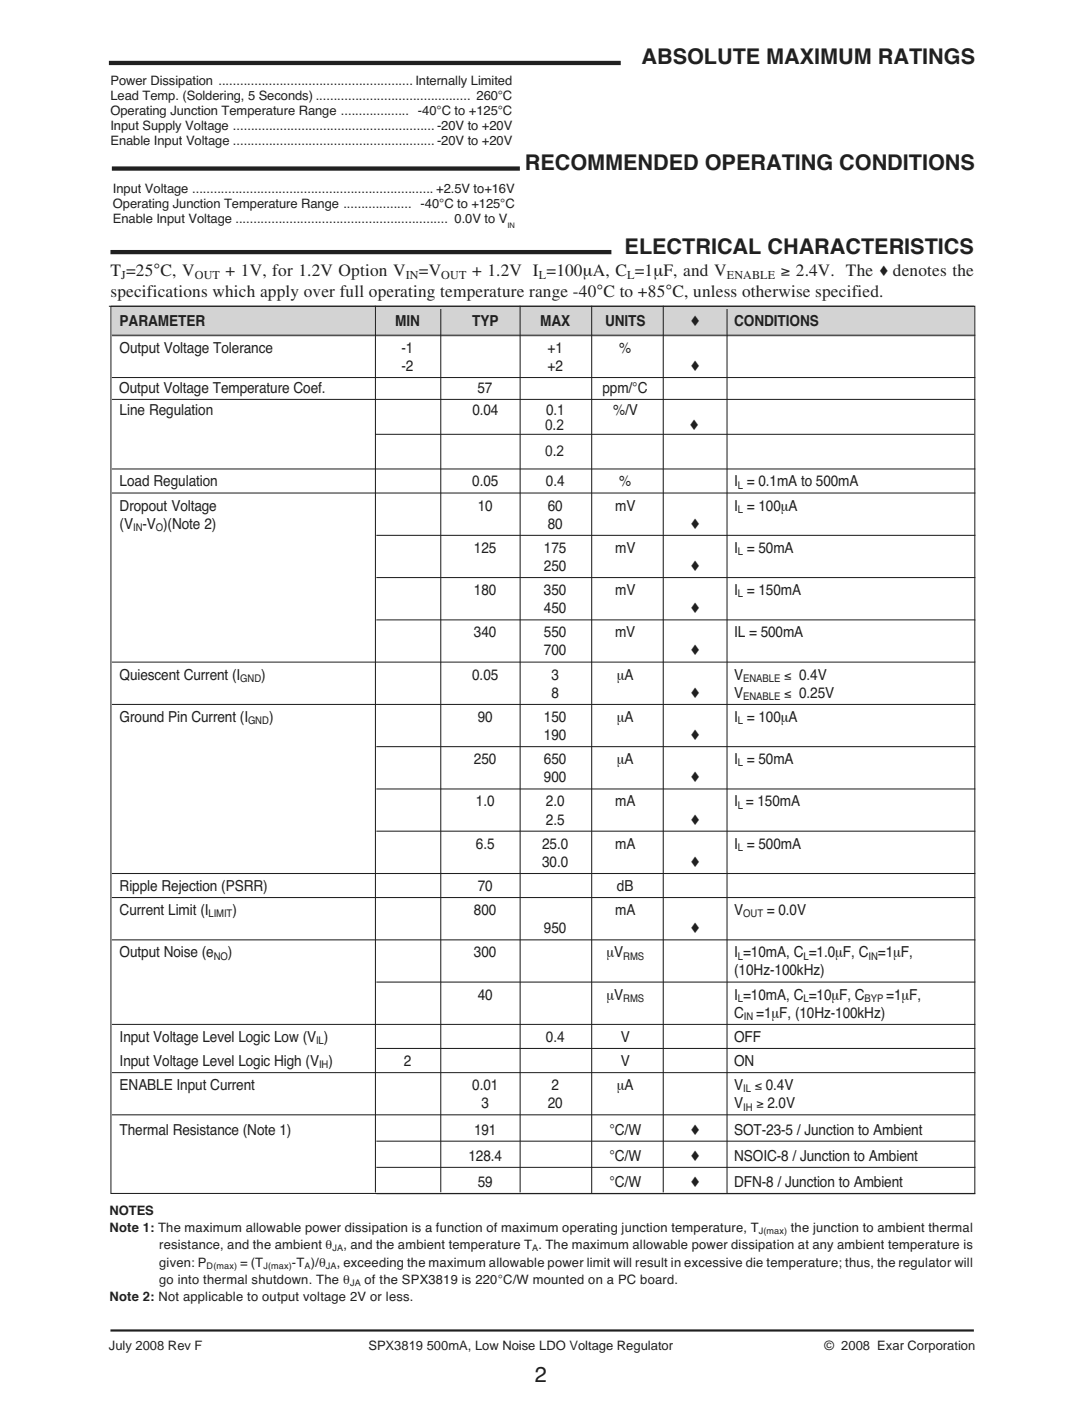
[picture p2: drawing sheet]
<svg xmlns="http://www.w3.org/2000/svg" width="178mm" height="229mm" viewBox="0 0 178 229" stroke-linecap="round" stroke-linejoin="round" font-family="sans-serif">
<defs><g id="words">
<g font-size="3.5" fill="#231f20">
<text x="104.7" y="10.4">ABSOLUTE MAXIMUM RATINGS</text>
<text x="85.7" y="27.7">RECOMMENDED OPERATING CONDITIONS</text>
<text x="102" y="41.4">ELECTRICAL CHARACTERISTICS</text>
<text x="87.3" y="225.6">2</text>
</g>
<g font-size="2.8" fill="#231f20">
<text x="18" y="45.1">T =25°C, V</text>
<text x="36.8" y="45.1">+ 1V, for 1.2V Option V</text>
<text x="68.4" y="45.1">=V</text>
<text x="77.1" y="45.1">+ 1.2V I =100µA, C =1µF, and V</text>
<text x="127.5" y="45.1">≥ 2.4V. The</text>
<text x="145.8" y="45.1">denotes the</text>
<text x="18" y="48.5">specifications which apply over full operating temperature range -40°C to +85°C, unless otherwise specified.</text>
</g>
<g font-size="2.5" fill="#231f20">
<text x="143.5" y="45.1">♦</text>
<text x="19.5" y="53.2">PARAMETER</text>
<text x="64.5" y="53.2">MIN</text>
<text x="77.1" y="53.2">TYP</text>
<text x="88.2" y="53.2">MAX</text>
<text x="98.8" y="53.2">UNITS</text>
<text x="112.7" y="53.2">♦</text>
<text x="119.9" y="53.2">CONDITIONS</text>
<text x="19.5" y="57.6">Output Voltage Tolerance</text>
<text x="65.6" y="57.6">-1</text>
<text x="89.4" y="57.6">+1</text>
<text x="101.1" y="57.6">%</text>
<text x="19.5" y="64.2">Output Voltage Temperature Coef.</text>
<text x="65.6" y="60.5">-2</text>
<text x="78" y="64.2">57</text>
<text x="89.4" y="60.5">+2</text>
<text x="98.4" y="64.2">ppm/°C</text>
<text x="112.7" y="60.5">♦</text>
<text x="19.5" y="67.7">Line Regulation</text>
<text x="77.1" y="67.7">0.04</text>
<text x="89" y="70.2">0.2</text>
<text x="89.2" y="67.7">0.1</text>
<text x="100.1" y="67.7">%/V</text>
<text x="112.5" y="70.1">♦</text>
<text x="89" y="74.4">0.2</text>
<text x="19.5" y="79.4">Load Regulation</text>
<text x="19.5" y="83.3">Dropout Voltage</text>
<text x="77.1" y="79.4">0.05</text>
<text x="78" y="83.3">10</text>
<text x="89.1" y="79.4">0.4</text>
<text x="89.4" y="83.3">60</text>
<text x="100.4" y="83.3">mV</text>
<text x="101.1" y="79.4">%</text>
<text x="119.9" y="83.3">I = 100µA</text>
<text x="119.9" y="79.4">I = 0.1mA to 500mA</text>
<text x="19.5" y="86.3">(V -V )(Note 2)</text>
<text x="89.4" y="86.3">80</text>
<text x="112.7" y="86.3">♦</text>
<text x="77.4" y="90.2">125</text>
<text x="88.8" y="90.2">175</text>
<text x="88.8" y="93.2">250</text>
<text x="100.4" y="90.2">mV</text>
<text x="112.7" y="93.2">♦</text>
<text x="119.9" y="90.2">I = 50mA</text>
<text x="77.4" y="97.1">180</text>
<text x="88.8" y="97.1">350</text>
<text x="88.8" y="100.1">450</text>
<text x="100.4" y="97.1">mV</text>
<text x="112.7" y="100.1">♦</text>
<text x="119.9" y="97.1">I = 150mA</text>
<text x="77.4" y="104">340</text>
<text x="88.8" y="104">550</text>
<text x="88.8" y="107">700</text>
<text x="100.4" y="104">mV</text>
<text x="112.7" y="107">♦</text>
<text x="119.8" y="104">IL = 500mA</text>
<text x="19.5" y="110.9">Quiescent Current (I</text>
<text x="42.7" y="110.9">)</text>
<text x="77.1" y="110.9">0.05</text>
<text x="90" y="110.9">3</text>
<text x="90" y="113.9">8</text>
<text x="100.7" y="110.9">µA</text>
<text x="112.7" y="113.9">♦</text>
<text x="119.9" y="113.9">V</text>
<text x="119.9" y="110.9">V</text>
<text x="128" y="110.9">≤ 0.4V</text>
<text x="128" y="113.9">≤ 0.25V</text>
<text x="19.5" y="117.8">Ground Pin Current (I</text>
<text x="43.9" y="117.8">)</text>
<text x="78" y="117.8">90</text>
<text x="88.8" y="117.8">150</text>
<text x="100.7" y="117.8">µA</text>
<text x="119.9" y="117.8">I = 100µA</text>
<text x="77.4" y="124.7">250</text>
<text x="88.8" y="124.7">650</text>
<text x="88.8" y="120.7">190</text>
<text x="100.7" y="124.7">µA</text>
<text x="112.7" y="120.7">♦</text>
<text x="119.9" y="124.7">I = 50mA</text>
<text x="77.7" y="131.6">1.0</text>
<text x="88.8" y="127.7">900</text>
<text x="89.1" y="131.6">2.0</text>
<text x="100.4" y="131.6">mA</text>
<text x="112.7" y="127.7">♦</text>
<text x="119.9" y="131.6">I = 150mA</text>
<text x="89.1" y="134.5">2.5</text>
<text x="112.7" y="134.5">♦</text>
<text x="77.7" y="138.5">6.5</text>
<text x="88.5" y="138.5">25.0</text>
<text x="88.5" y="141.4">30.0</text>
<text x="100.4" y="138.5">mA</text>
<text x="112.7" y="141.4">♦</text>
<text x="119.9" y="138.5">I = 500mA</text>
<text x="19.5" y="145.4">Ripple Rejection (PSRR)</text>
<text x="19.5" y="149.3">Current Limit (I</text>
<text x="38" y="149.3">)</text>
<text x="77.4" y="149.3">800</text>
<text x="78" y="145.4">70</text>
<text x="100.4" y="149.3">mA</text>
<text x="100.7" y="145.4">dB</text>
<text x="119.9" y="149.3">V</text>
<text x="125.2" y="149.3">= 0.0V</text>
<text x="88.8" y="152.3">950</text>
<text x="112.7" y="152.3">♦</text>
<text x="19.5" y="156.2">Output Noise (e</text>
<text x="37.2" y="156.2">)</text>
<text x="77.4" y="156.2">300</text>
<text x="99" y="156.2">µV</text>
<text x="119.9" y="159.2">(10Hz-100kHz)</text>
<text x="119.9" y="156.2">I =10mA, C =1.0µF, C =1µF,</text>
<text x="78" y="163.1">40</text>
<text x="99" y="163.1">µV</text>
<text x="119.9" y="166.1">C</text>
<text x="119.9" y="163.1">I =10mA, C =10µF, C</text>
<text x="123.5" y="166.1">=1µF, (10Hz-100kHz)</text>
<text x="144.7" y="163.1">=1µF,</text>
<text x="19.5" y="170">Input Voltage Level Logic Low (V )</text>
<text x="19.5" y="173.9">Input Voltage Level Logic High (V )</text>
<text x="65.9" y="173.9">2</text>
<text x="89.1" y="170">0.4</text>
<text x="101.3" y="170">V</text>
<text x="101.3" y="173.9">V</text>
<text x="119.9" y="170">OFF</text>
<text x="119.9" y="173.9">ON</text>
<text x="19.5" y="177.9">ENABLE Input Current</text>
<text x="77.1" y="177.9">0.01</text>
<text x="90" y="177.9">2</text>
<text x="100.7" y="177.9">µA</text>
<text x="119.9" y="177.9">V</text>
<text x="123.2" y="177.9">≤ 0.4V</text>
<text x="19.5" y="185.1">Thermal Resistance (Note 1)</text>
<text x="77.4" y="185.1">191</text>
<text x="78.6" y="180.8">3</text>
<text x="89.4" y="180.8">20</text>
<text x="99.5" y="185.1">°C/W</text>
<text x="112.7" y="185.1">♦</text>
<text x="119.9" y="180.8">V</text>
<text x="119.9" y="185.1">SOT-23-5 / Junction to Ambient</text>
<text x="123.5" y="180.8">≥ 2.0V</text>
<text x="76.5" y="189.4">128.4</text>
<text x="99.5" y="189.4">°C/W</text>
<text x="112.7" y="189.4">♦</text>
<text x="119.9" y="189.4">NSOIC-8 / Junction to Ambient</text>
<text x="78" y="193.7">59</text>
<text x="99.5" y="193.7">°C/W</text>
<text x="112.7" y="193.7">♦</text>
<text x="119.9" y="193.7">DFN-8 / Junction to Ambient</text>
</g>
<g font-size="2.1" fill="#231f20">
<text x="18" y="13.8">Power Dissipation ...................................................... Internally Limited</text>
<text x="18" y="16.3">Lead Temp. (Soldering, 5 Seconds) ........................................... 260°C</text>
<text x="18" y="18.8">Operating Junction Temperature Range ................... -40°C to +125°C</text>
<text x="18" y="21.2">Input Supply Voltage ........................................................ -20V to +20V</text>
<text x="18" y="23.7">Enable Input Voltage ........................................................ -20V to +20V</text>
<text x="18.4" y="31.5">Input Voltage ................................................................... +2.5V to+16V</text>
<text x="18.4" y="34">Operating Junction Temperature Range ................... -40°C to +125°C</text>
<text x="18.4" y="36.4">Enable Input Voltage ........................................................... 0.0V to V</text>
<text x="17.9" y="198.2">NOTES</text>
<text x="17.9" y="201">Note 1: The maximum allowable power dissipation is a function of maximum operating junction temperature, T</text>
<text x="26" y="203.9">resistance, and the ambient θ</text>
<text x="56.1" y="203.9">, and the ambient temperature T . The maximum allowable power dissipation at any ambient temperature is</text>
<text x="129.1" y="201">the junction to ambient thermal</text>
<text x="26" y="209.5">go into thermal shutdown. The θ</text>
<text x="26" y="206.7">given: P</text>
<text x="39.2" y="206.7">= (T</text>
<text x="47.7" y="206.7">-T )/θ</text>
<text x="55" y="206.7">, exceeding the maximum allowable power limit will result in excessive die temperature; thus, the regulator will</text>
<text x="59.5" y="209.5">of the SPX3819 is 220°C/W mounted on a PC board.</text>
<text x="17.9" y="212.3">Note 2: Not applicable to output voltage 2V or less.</text>
<text x="17.8" y="220.2">July 2008 Rev F</text>
<text x="60.1" y="220.2">SPX3819 500mA, Low Noise LDO Voltage Regulator</text>
<text x="134.6" y="220.2">© 2008 Exar Corporation</text>
</g>
<g font-size="2" fill="#231f20">
<text x="19.8" y="45.5">J</text>
<text x="31.8" y="45.5">OUT</text>
<text x="66.3" y="45.5">IN</text>
<text x="72.1" y="45.5">OUT</text>
<text x="88" y="45.5">L</text>
<text x="102.4" y="45.5">L</text>
<text x="118.7" y="45.5">ENABLE</text>
</g>
<g font-size="1.7" fill="#231f20">
<text x="120.5" y="79.7">L</text>
<text x="120.5" y="83.7">L</text>
<text x="21.7" y="86.6">IN</text>
<text x="25.5" y="86.6">O</text>
<text x="120.5" y="90.6">L</text>
<text x="120.5" y="97.5">L</text>
<text x="39.2" y="111.3">GND</text>
<text x="121.3" y="111.3">ENABLE</text>
<text x="40.5" y="118.2">GND</text>
<text x="120.5" y="118.2">L</text>
<text x="121.3" y="114.2">ENABLE</text>
<text x="120.5" y="125.1">L</text>
<text x="120.5" y="132">L</text>
<text x="120.5" y="138.8">L</text>
<text x="34" y="149.7">LIMIT</text>
<text x="121.3" y="149.7">OUT</text>
<text x="34.9" y="156.6">NO</text>
<text x="101.7" y="156.6">RMS</text>
<text x="120.5" y="156.6">L</text>
<text x="131.2" y="156.6">L</text>
<text x="141.8" y="156.6">IN</text>
<text x="101.7" y="163.5">RMS</text>
<text x="120.5" y="163.5">L</text>
<text x="121.5" y="166.4">IN</text>
<text x="131.2" y="163.5">L</text>
<text x="141.2" y="163.5">BYP</text>
<text x="51.6" y="170.4">IL</text>
<text x="52.1" y="174.3">IH</text>
<text x="121.3" y="178.2">IL</text>
<text x="121.3" y="181.2">IH</text>
</g>
<g font-size="1.5" fill="#231f20">
<text x="123.9" y="201.4">J(max)</text>
<text x="33.7" y="207">D(max)</text>
<text x="43" y="207">J(max)</text>
<text x="49.7" y="207">A</text>
<text x="53.2" y="207">JA</text>
<text x="54.3" y="204.2">JA</text>
<text x="57.1" y="209.8">JA</text>
<text x="86.9" y="204.2">A</text>
</g>
<text font-size="1.2" fill="#231f20" x="82.8" y="37.1">IN</text>
</g></defs>
<path d="M18 217.1h141" fill="none" stroke="#231f20" stroke-width=".36"/>
<path d="M18.3 50.1h140.7v4.9h-140.7z" fill="#d1d3d4"/>
<g fill="none" stroke="#231f20" stroke-width=".17">
<path d="M17.8 50h141.2M18.1 50h141.1v144.7h-141.1zM18.3 54.7h140.9M61.3 49.9v144.7M72 50.4v144.1M84.9 49.9v144.7M96.6 49.9v144.9M108.3 49.9v144.7M118.7 50.4v144.4M18.3 61.6h140.9M18.3 65.2h140.9M18.3 76.5h140.9"/>
<path d="M18.3 80.4h140.9M61.4 87.4h97.8M61.4 94.2h97.8M18.3 108h140.9M18.3 114.9h140.9M61.4 101.1h97.8M61.4 121.8h97.8M61.4 128.7h97.8M61.4 135.6h97.8M18.3 142.5h140.9M18.3 146.5h140.9M18.3 153.4h140.9"/>
<path d="M18.3 167.2h140.9M18.3 175h140.9M61.4 160.2h97.8M61.4 171.1h97.8M18.3 181.9h140.9M61.4 186.2h97.8M61.4 190.5h97.8M61.4 194.8h97.8"/>
</g>
<path d="M17.8 10.3h83.5M18.3 27.5h66.6M18 41.1h81.8" fill="none" stroke="#231f20" stroke-width=".7" stroke-linecap="butt"/>
<path d="M61.2 70.9h97.9" fill="none" stroke="#231f20" stroke-width=".16"/>
<use href="#words"/>
</svg>
